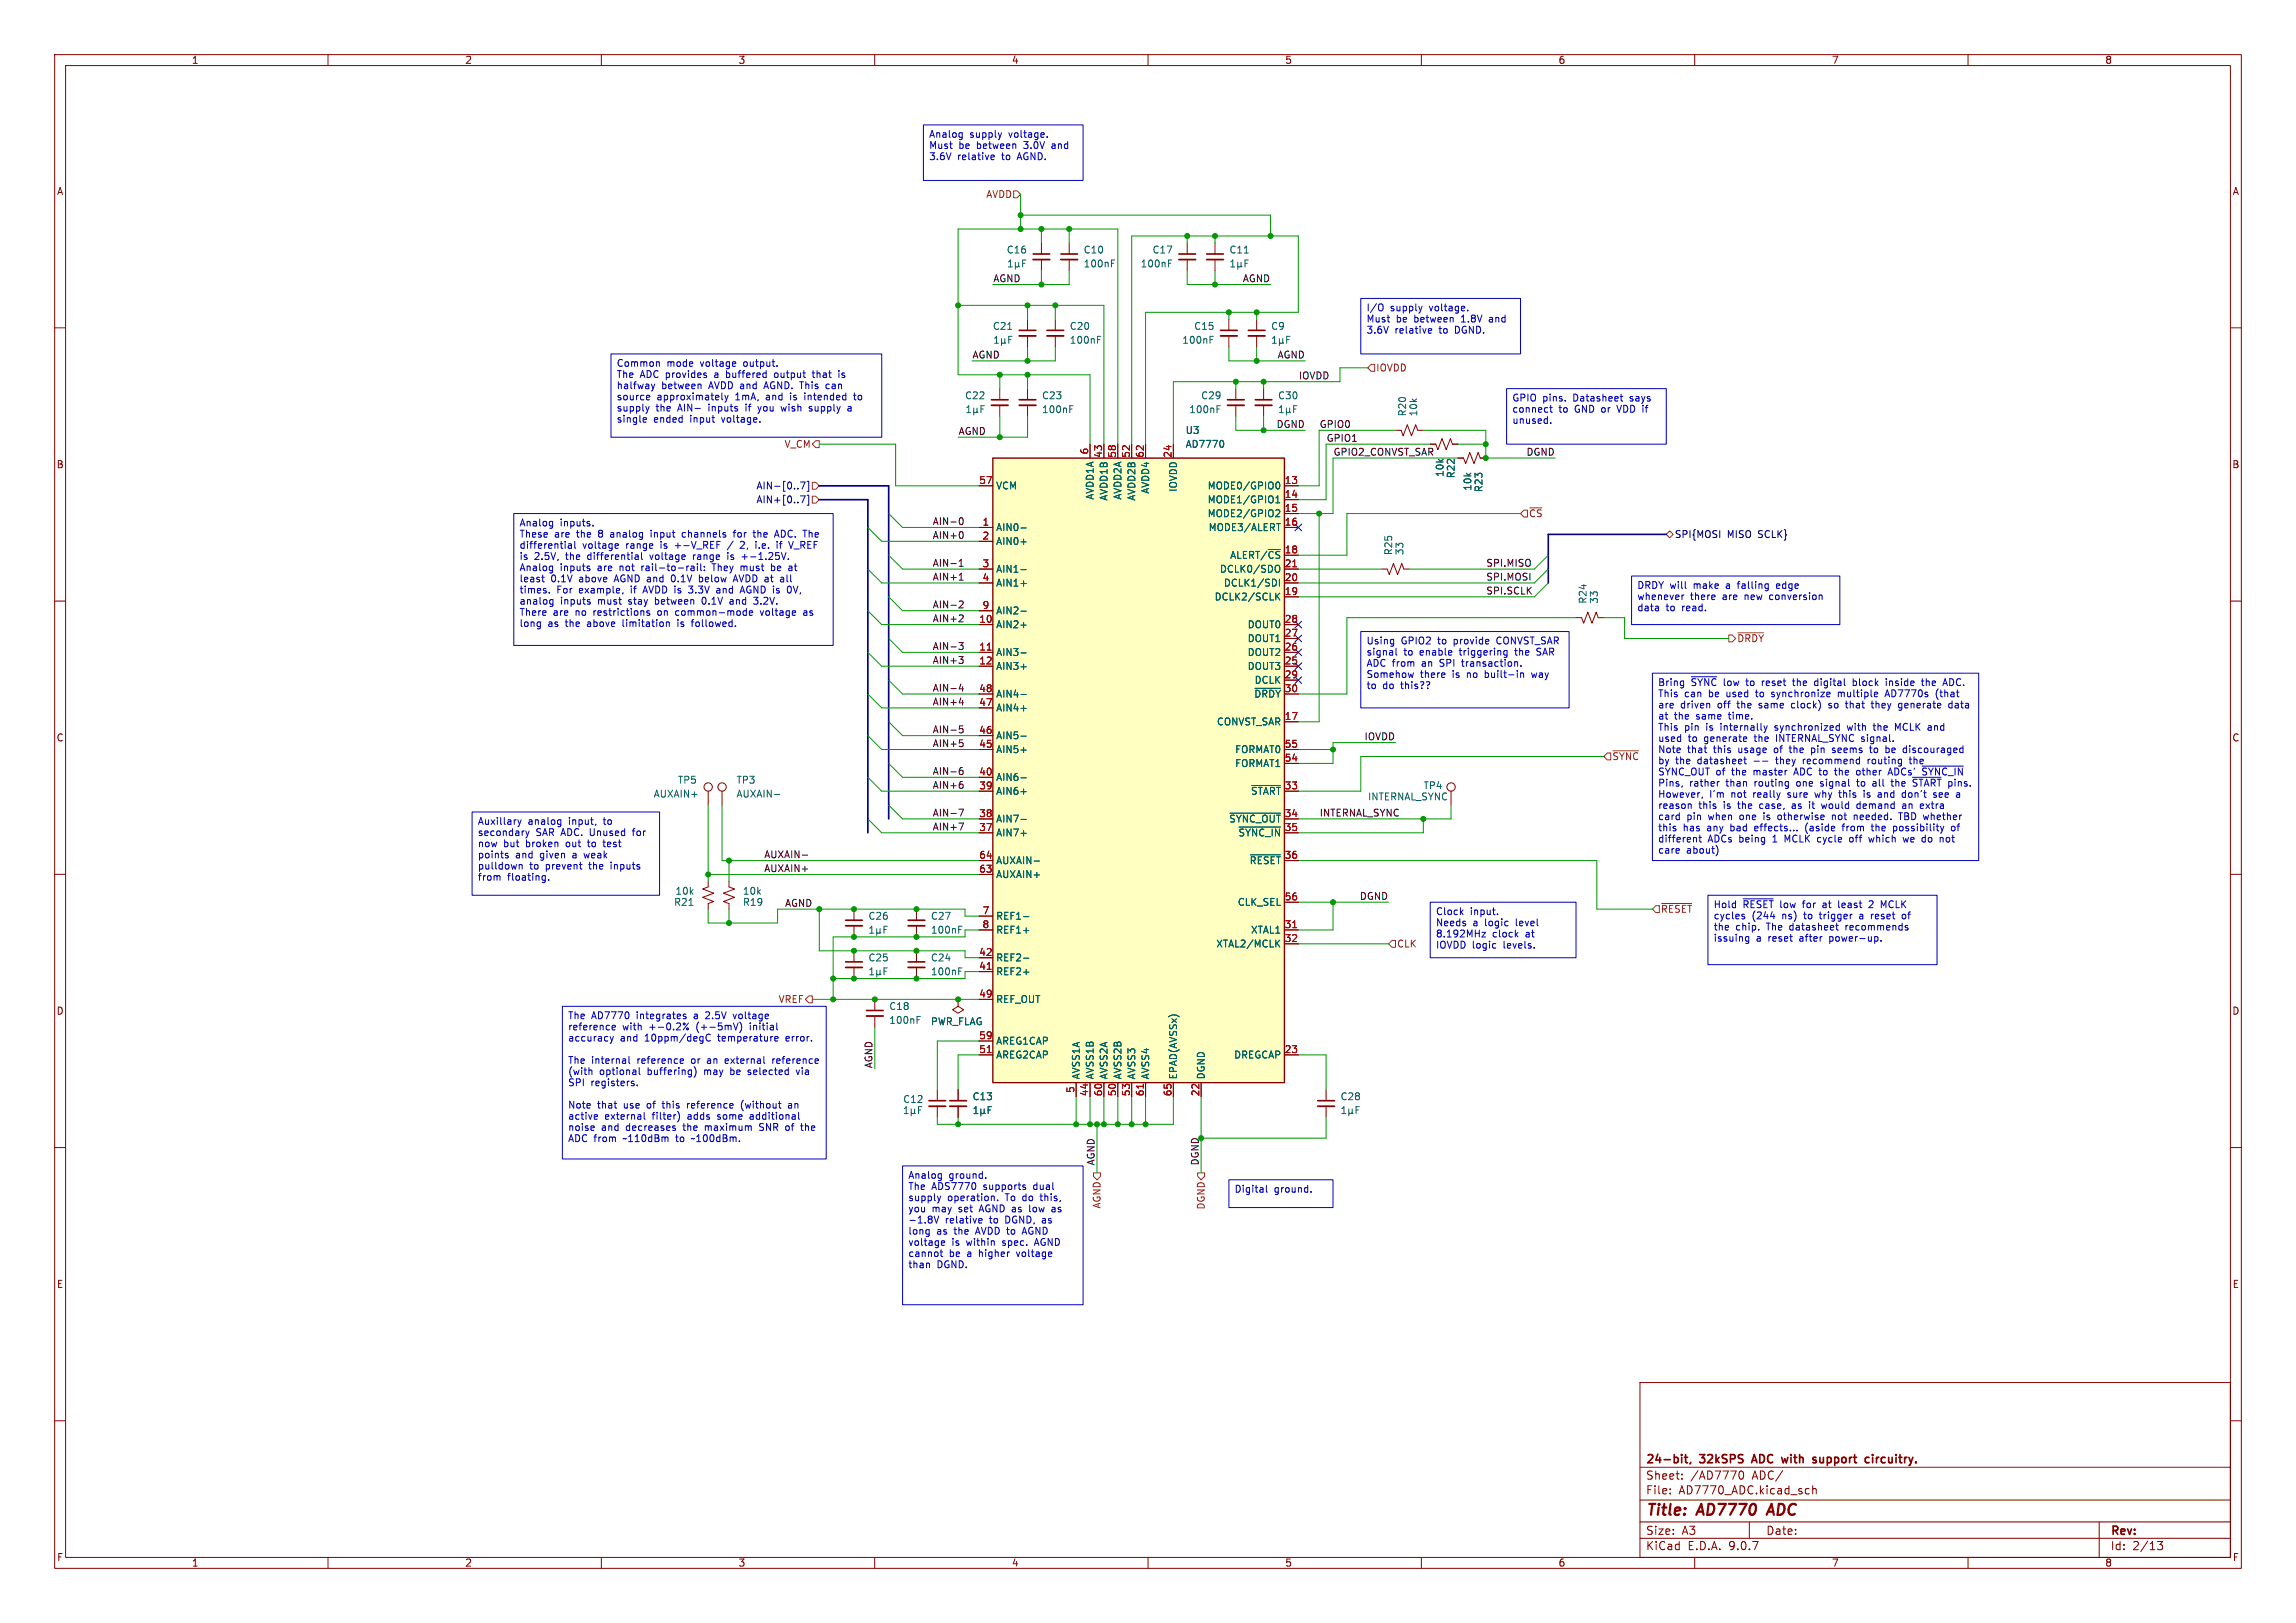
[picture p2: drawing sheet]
<svg xmlns="http://www.w3.org/2000/svg" width="420mm" height="297mm" viewBox="0 0 420 297" stroke-linecap="round" stroke-linejoin="round" font-family="sans-serif">
<defs><g id="words">
<g font-size="2.8" fill="#840000">
<text x="301" y="277.9">Title:</text>
<text x="310.6" y="277.9">AD7770</text>
<text x="324.3" y="277.9">ADC</text>
</g>
<g font-size="2.1" fill="#840000">
<text x="301" y="268.2">24-bit,</text>
<text x="311.1" y="268.2">32kSPS</text>
<text x="321.3" y="268.2">ADC</text>
<text x="327.3" y="268.2">with</text>
<text x="333.5" y="268.2">support</text>
<text x="343.7" y="268.2">circuitry.</text>
<text x="301" y="273.7">File:</text>
<text x="301" y="271">Sheet:</text>
<text x="307.1" y="273.7">AD7770_ADC.kicad_sch</text>
<text x="309.2" y="271">/AD7770</text>
<text x="320.6" y="271">ADC/</text>
<text x="301" y="281.1">Size:</text>
<text x="307.6" y="281.1">A3</text>
<text x="323" y="281.1">Date:</text>
<text x="386" y="281.3">Rev:</text>
<text x="301" y="283.9">KiCad</text>
<text x="308.7" y="283.9">E.D.A.</text>
<text x="316.3" y="283.9">9.0.7</text>
<text x="386" y="283.9">Id:</text>
<text x="390.1" y="283.9">2/13</text>
</g>
<g font-size="1.8" fill="#840000">
<text x="35" y="11.9">1</text>
<text x="85" y="11.9">2</text>
<text x="135" y="11.9">3</text>
<text x="185" y="11.9">4</text>
<text x="235" y="11.9">5</text>
<text x="285" y="11.9">6</text>
<text x="335" y="11.9">7</text>
<text x="385" y="11.9">8</text>
<text x="10.3" y="35.9">A</text>
<text x="408.3" y="35.9">A</text>
<text x="10.3" y="85.9">B</text>
<text x="408.2" y="85.9">B</text>
<text x="10.3" y="135.9">C</text>
<text x="408.2" y="135.9">C</text>
<text x="10.3" y="185.9">D</text>
<text x="408.2" y="185.9">D</text>
<text x="10.3" y="235.9">E</text>
<text x="408.3" y="235.9">E</text>
<text x="10.3" y="285.9">F</text>
<text x="35" y="286.9">1</text>
<text x="85" y="286.9">2</text>
<text x="135" y="286.9">3</text>
<text x="185" y="286.9">4</text>
<text x="235" y="286.9">5</text>
<text x="285" y="286.9">6</text>
<text x="335" y="286.9">7</text>
<text x="385" y="286.9">8</text>
<text x="408.3" y="285.9">F</text>
</g>
<g font-size="1.8" fill="#0000c2">
<text x="169.9" y="25.5">Analog</text>
<text x="169.9" y="27.6">Must</text>
<text x="169.9" y="29.6">3.6V</text>
<text x="175.1" y="29.6">relative</text>
<text x="175.4" y="27.6">be</text>
<text x="177.4" y="25.5">supply</text>
<text x="178.8" y="27.6">between</text>
<text x="183.4" y="29.6">to</text>
<text x="184.7" y="25.5">voltage.</text>
<text x="186.4" y="29.6">AGND.</text>
<text x="187.6" y="27.6">3.0V</text>
<text x="192.9" y="27.6">and</text>
<text x="249.9" y="57.3">I/O</text>
<text x="249.9" y="59.3">Must</text>
<text x="254.3" y="57.3">supply</text>
<text x="255.4" y="59.3">be</text>
<text x="258.8" y="59.3">between</text>
<text x="261.6" y="57.3">voltage.</text>
<text x="267.6" y="59.3">1.8V</text>
<text x="272.9" y="59.3">and</text>
<text x="249.9" y="61.4">3.6V</text>
<text x="255.2" y="61.4">relative</text>
<text x="263.4" y="61.4">to</text>
<text x="266.4" y="61.4">DGND.</text>
<text x="112.7" y="67.4">Common</text>
<text x="112.7" y="69.5">The</text>
<text x="112.7" y="71.5">halfway</text>
<text x="117.1" y="69.5">ADC provides</text>
<text x="121" y="71.5">between</text>
<text x="122" y="67.4">mode</text>
<text x="128.2" y="67.4">voltage</text>
<text x="129.8" y="71.5">AVDD and</text>
<text x="131" y="69.5">a</text>
<text x="133.3" y="69.5">buffered</text>
<text x="136.3" y="67.4">output.</text>
<text x="140.3" y="71.5">AGND. This</text>
<text x="142.3" y="69.5">output</text>
<text x="149.6" y="69.5">that</text>
<text x="152" y="71.5">can</text>
<text x="154.5" y="69.5">is</text>
<text x="112.7" y="73.6">source</text>
<text x="112.7" y="75.6">supply</text>
<text x="112.7" y="77.7">single</text>
<text x="119.6" y="77.7">ended</text>
<text x="120" y="75.6">the</text>
<text x="120.2" y="73.6">approximately</text>
<text x="124.1" y="75.6">AIN-</text>
<text x="126.4" y="77.7">input</text>
<text x="129.9" y="75.6">inputs</text>
<text x="132.3" y="77.7">voltage.</text>
<text x="134.6" y="73.6">1mA,</text>
<text x="136.9" y="75.6">if</text>
<text x="139.4" y="75.6">you</text>
<text x="140.4" y="73.6">and</text>
<text x="143.8" y="75.6">wish</text>
<text x="145" y="73.6">is</text>
<text x="147.8" y="73.6">intended</text>
<text x="149.1" y="75.6">supply</text>
<text x="157.1" y="73.6">to</text>
<text x="276.5" y="73.8">GPIO pins.</text>
<text x="276.5" y="75.8">connect</text>
<text x="276.5" y="77.9">unused.</text>
<text x="285.2" y="75.8">to</text>
<text x="287.9" y="73.8">Datasheet</text>
<text x="288.2" y="75.8">GND or</text>
<text x="296.3" y="75.8">VDD if</text>
<text x="298.4" y="73.8">says</text>
<text x="94.9" y="96.7">Analog</text>
<text x="94.9" y="98.7">These</text>
<text x="94.9" y="100.8">differential</text>
<text x="101.4" y="98.7">are</text>
<text x="102.5" y="96.7">inputs.</text>
<text x="105.7" y="98.7">the</text>
<text x="106.6" y="100.8">voltage</text>
<text x="109.8" y="98.7">8</text>
<text x="112.2" y="98.7">analog</text>
<text x="114.7" y="100.8">range</text>
<text x="119.8" y="98.7">input</text>
<text x="121.2" y="100.8">is</text>
<text x="124" y="100.8">+-V_REF</text>
<text x="125.8" y="98.7">channels</text>
<text x="135.4" y="98.7">for</text>
<text x="136.4" y="100.8">2,</text>
<text x="139.3" y="98.7">the</text>
<text x="139.4" y="100.8">i.e.</text>
<text x="143.4" y="98.7">ADC. The</text>
<text x="146" y="100.8">V_REF</text>
<text x="94.9" y="102.8">is</text>
<text x="94.9" y="104.9">Analog</text>
<text x="94.9" y="106.9">least</text>
<text x="97.8" y="102.8">2.5V,</text>
<text x="100.8" y="106.9">0.1V</text>
<text x="102.5" y="104.9">inputs</text>
<text x="103.7" y="102.8">the</text>
<text x="106.1" y="106.9">above</text>
<text x="107.8" y="102.8">differential</text>
<text x="109.5" y="104.9">are</text>
<text x="112.8" y="106.9">AGND and</text>
<text x="113.7" y="104.9">not</text>
<text x="117.9" y="104.9">rail-to-rail:</text>
<text x="119.5" y="102.8">voltage</text>
<text x="123.6" y="106.9">0.1V</text>
<text x="127.6" y="102.8">range</text>
<text x="128.9" y="106.9">below</text>
<text x="131.1" y="104.9">They</text>
<text x="134.1" y="102.8">is</text>
<text x="135.4" y="106.9">AVDD at</text>
<text x="136.5" y="104.9">must</text>
<text x="136.9" y="102.8">+-1.25V.</text>
<text x="142.3" y="104.9">be</text>
<text x="144.4" y="106.9">all</text>
<text x="145.7" y="104.9">at</text>
<text x="94.9" y="108.9">times.</text>
<text x="94.9" y="111">analog</text>
<text x="94.9" y="113">There</text>
<text x="101.2" y="113">are</text>
<text x="101.9" y="108.9">For</text>
<text x="102.5" y="111">inputs</text>
<text x="105.4" y="113">no</text>
<text x="106.1" y="108.9">example,</text>
<text x="108.9" y="113">restrictions</text>
<text x="109.5" y="111">must</text>
<text x="115.3" y="111">stay</text>
<text x="115.7" y="108.9">if</text>
<text x="118.3" y="108.9">AVDD is</text>
<text x="120.4" y="111">between</text>
<text x="120.9" y="113">on</text>
<text x="124.3" y="113">common-mode</text>
<text x="127" y="108.9">3.3V</text>
<text x="129.2" y="111">0.1V</text>
<text x="132.3" y="108.9">and</text>
<text x="134.5" y="111">and</text>
<text x="136.9" y="108.9">AGND is</text>
<text x="139.1" y="111">3.2V.</text>
<text x="140.1" y="113">voltage</text>
<text x="145.9" y="108.9">0V,</text>
<text x="148.2" y="113">as</text>
<text x="299.4" y="108.1">DRDY will</text>
<text x="299.4" y="110.1">whenever</text>
<text x="299.4" y="112.2">data</text>
<text x="304.7" y="112.2">to</text>
<text x="307.8" y="112.2">read.</text>
<text x="309.2" y="110.1">there</text>
<text x="309.9" y="108.1">make</text>
<text x="315.2" y="110.1">are</text>
<text x="316" y="108.1">a</text>
<text x="318.4" y="108.1">falling</text>
<text x="319.4" y="110.1">new</text>
<text x="324.2" y="110.1">conversion</text>
<text x="325.6" y="108.1">edge</text>
<text x="94.9" y="115.1">long</text>
<text x="100.2" y="115.1">as</text>
<text x="103.6" y="115.1">the</text>
<text x="107.8" y="115.1">above</text>
<text x="114.4" y="115.1">limitation</text>
<text x="124.7" y="115.1">is</text>
<text x="127.5" y="115.1">followed.</text>
<text x="249.9" y="118.2">Using</text>
<text x="256.3" y="118.2">GPIO2</text>
<text x="263.2" y="118.2">to</text>
<text x="266.2" y="118.2">provide</text>
<text x="274.3" y="118.2">CONVST_SAR</text>
<text x="249.9" y="120.3">signal</text>
<text x="249.9" y="122.3">ADC from</text>
<text x="249.9" y="124.4">Somehow</text>
<text x="256.8" y="120.3">to</text>
<text x="259.8" y="124.4">there</text>
<text x="259.8" y="120.3">enable</text>
<text x="260.2" y="122.3">an</text>
<text x="263.7" y="122.3">SPI</text>
<text x="265.8" y="124.4">is</text>
<text x="267.3" y="120.3">triggering</text>
<text x="267.9" y="122.3">transaction.</text>
<text x="268.6" y="124.4">no</text>
<text x="272.1" y="124.4">built-in</text>
<text x="277.7" y="120.3">the</text>
<text x="280.9" y="124.4">way</text>
<text x="281.8" y="120.3">SAR</text>
<text x="303.2" y="125.9">Bring</text>
<text x="309.3" y="125.9">~{SYNC}</text>
<text x="315.4" y="125.9">low</text>
<text x="319.7" y="125.9">to</text>
<text x="322.8" y="125.9">reset</text>
<text x="328.7" y="125.9">the</text>
<text x="332.8" y="125.9">digital</text>
<text x="340" y="125.9">block</text>
<text x="346.3" y="125.9">inside</text>
<text x="353.1" y="125.9">the</text>
<text x="357.2" y="125.9">ADC.</text>
<text x="249.9" y="126.4">to</text>
<text x="252.9" y="126.4">do</text>
<text x="256.4" y="126.4">this??</text>
<text x="303.2" y="127.9">This</text>
<text x="303.2" y="130">are</text>
<text x="307.4" y="130">driven</text>
<text x="308.1" y="127.9">can</text>
<text x="312.7" y="127.9">be</text>
<text x="314.3" y="130">off</text>
<text x="316.1" y="127.9">used</text>
<text x="318.1" y="130">the</text>
<text x="321.7" y="127.9">to</text>
<text x="322.2" y="130">same</text>
<text x="324.7" y="127.9">synchronize</text>
<text x="328.4" y="130">clock)</text>
<text x="335.4" y="130">so</text>
<text x="337.1" y="127.9">multiple</text>
<text x="338.7" y="130">that</text>
<text x="343.7" y="130">they</text>
<text x="346" y="127.9">AD7770s</text>
<text x="348.8" y="130">generate</text>
<text x="355.4" y="127.9">(that</text>
<text x="358.2" y="130">data</text>
<text x="303.2" y="132">at</text>
<text x="303.2" y="134">This</text>
<text x="303.2" y="136.1">used</text>
<text x="306.3" y="132">the</text>
<text x="308.1" y="134">pin</text>
<text x="308.8" y="136.1">to</text>
<text x="310.4" y="132">same</text>
<text x="311.8" y="136.1">generate</text>
<text x="312.2" y="134">is</text>
<text x="315" y="134">internally</text>
<text x="316.5" y="132">time.</text>
<text x="321.2" y="136.1">the</text>
<text x="325.1" y="134">synchronized</text>
<text x="325.4" y="136.1">INTERNAL_SYNC signal.</text>
<text x="338.6" y="134">with</text>
<text x="343.6" y="134">the</text>
<text x="347.8" y="134">MCLK</text>
<text x="353.9" y="134">and</text>
<text x="303.2" y="138.1">Note</text>
<text x="303.2" y="140.2">by</text>
<text x="303.2" y="142.2">SYNC_OUT of</text>
<text x="306.5" y="140.2">the</text>
<text x="308.7" y="138.1">that</text>
<text x="310.6" y="140.2">datasheet</text>
<text x="313.6" y="138.1">this</text>
<text x="316.9" y="142.2">the</text>
<text x="318.3" y="138.1">usage</text>
<text x="321.1" y="142.2">master</text>
<text x="325" y="138.1">of</text>
<text x="325.4" y="140.2">they</text>
<text x="328.1" y="138.1">the</text>
<text x="328.7" y="142.2">ADC to</text>
<text x="330.5" y="140.2">recommend</text>
<text x="332.2" y="138.1">pin</text>
<text x="336.3" y="138.1">seems</text>
<text x="336.5" y="142.2">the</text>
<text x="340.7" y="142.2">other</text>
<text x="342.5" y="140.2">routing</text>
<text x="343.4" y="138.1">to</text>
<text x="346.4" y="138.1">be</text>
<text x="346.7" y="142.2">ADCs'</text>
<text x="349.8" y="138.1">discouraged</text>
<text x="350.4" y="140.2">the</text>
<text x="353.2" y="142.2">~{SYNC_IN}</text>
<text x="303.2" y="144.3">Pins,</text>
<text x="303.2" y="146.3">However,</text>
<text x="303.2" y="148.4">reason</text>
<text x="309" y="144.3">rather</text>
<text x="310.7" y="148.4">this</text>
<text x="312.7" y="146.3">I'm</text>
<text x="315.4" y="148.4">is</text>
<text x="315.9" y="144.3">than</text>
<text x="316.8" y="146.3">not</text>
<text x="318.2" y="148.4">the</text>
<text x="321" y="146.3">really</text>
<text x="321.2" y="144.3">routing</text>
<text x="322.3" y="148.4">case,</text>
<text x="327.5" y="146.3">sure</text>
<text x="328.5" y="148.4">as</text>
<text x="329.1" y="144.3">one</text>
<text x="331.8" y="148.4">it</text>
<text x="332.7" y="146.3">why</text>
<text x="333.7" y="144.3">signal</text>
<text x="334.3" y="148.4">would</text>
<text x="337.3" y="146.3">this</text>
<text x="340.6" y="144.3">to</text>
<text x="340.9" y="148.4">demand</text>
<text x="342" y="146.3">is</text>
<text x="343.6" y="144.3">all</text>
<text x="344.8" y="146.3">and</text>
<text x="347.3" y="144.3">the</text>
<text x="349.4" y="146.3">don't</text>
<text x="349.5" y="148.4">an</text>
<text x="351.4" y="144.3">~{START}</text>
<text x="353" y="148.4">extra</text>
<text x="355.4" y="146.3">see</text>
<text x="358.1" y="144.3">pins.</text>
<text x="87.3" y="151.3">Auxillary</text>
<text x="87.3" y="153.3">secondary</text>
<text x="87.3" y="155.4">now</text>
<text x="92.1" y="155.4">but</text>
<text x="96.3" y="155.4">broken</text>
<text x="96.6" y="151.3">analog</text>
<text x="98" y="153.3">SAR ADC. Unused</text>
<text x="103.8" y="155.4">out</text>
<text x="104.2" y="151.3">input,</text>
<text x="108" y="155.4">to</text>
<text x="110.7" y="151.3">to</text>
<text x="111.1" y="155.4">test</text>
<text x="116.2" y="153.3">for</text>
<text x="303.2" y="150.4">card</text>
<text x="303.2" y="152.4">this</text>
<text x="303.2" y="154.5">different</text>
<text x="307.9" y="152.4">has</text>
<text x="308.6" y="150.4">pin</text>
<text x="312.4" y="152.4">any</text>
<text x="312.4" y="154.5">ADCs being</text>
<text x="312.6" y="150.4">when</text>
<text x="316.8" y="152.4">bad</text>
<text x="318.5" y="150.4">one</text>
<text x="321.4" y="152.4">effects...</text>
<text x="323.1" y="150.4">is</text>
<text x="324.6" y="154.5">1</text>
<text x="325.9" y="150.4">otherwise</text>
<text x="326.9" y="154.5">MCLK</text>
<text x="330.9" y="152.4">(aside</text>
<text x="333.1" y="154.5">cycle</text>
<text x="336" y="150.4">not</text>
<text x="337.9" y="152.4">from</text>
<text x="339.2" y="154.5">off</text>
<text x="340.2" y="150.4">needed.</text>
<text x="343" y="154.5">which</text>
<text x="343.5" y="152.4">the</text>
<text x="347.6" y="152.4">possibility</text>
<text x="348.7" y="150.4">TBD whether</text>
<text x="349.5" y="154.5">we</text>
<text x="353.1" y="154.5">do</text>
<text x="356.5" y="154.5">not</text>
<text x="358.4" y="152.4">of</text>
<text x="87.3" y="157.4">points</text>
<text x="87.3" y="159.4">pulldown</text>
<text x="87.3" y="161.5">from</text>
<text x="92.8" y="161.5">floating.</text>
<text x="94.3" y="157.4">and</text>
<text x="96.9" y="159.4">to</text>
<text x="98.9" y="157.4">given</text>
<text x="99.9" y="159.4">prevent</text>
<text x="105" y="157.4">a</text>
<text x="107.4" y="157.4">weak</text>
<text x="108.1" y="159.4">the</text>
<text x="112.2" y="159.4">inputs</text>
<text x="303.2" y="156.5">care</text>
<text x="308.5" y="156.5">about)</text>
<text x="262.6" y="167.8">Clock</text>
<text x="268.9" y="167.8">input.</text>
<text x="313.4" y="166.5">Hold</text>
<text x="318.8" y="166.5">~{RESET}</text>
<text x="325.8" y="166.5">low</text>
<text x="330.1" y="166.5">for</text>
<text x="333.9" y="166.5">at</text>
<text x="336.9" y="166.5">least</text>
<text x="342.8" y="166.5">2</text>
<text x="345.2" y="166.5">MCLK</text>
<text x="262.6" y="169.8">Needs</text>
<text x="262.6" y="171.9">8.192MHz</text>
<text x="262.6" y="173.9">IOVDD logic</text>
<text x="269.4" y="169.8">a</text>
<text x="271.7" y="169.8">logic</text>
<text x="273" y="171.9">clock</text>
<text x="275.1" y="173.9">levels.</text>
<text x="277.6" y="169.8">level</text>
<text x="279.2" y="171.9">at</text>
<text x="313.4" y="168.6">cycles</text>
<text x="313.4" y="170.6">the</text>
<text x="313.4" y="172.6">issuing</text>
<text x="317.5" y="170.6">chip.</text>
<text x="320.5" y="168.6">(244</text>
<text x="321.3" y="172.6">a</text>
<text x="323.3" y="170.6">The</text>
<text x="323.6" y="172.6">reset</text>
<text x="326.1" y="168.6">ns)</text>
<text x="327.6" y="170.6">datasheet</text>
<text x="329.5" y="172.6">after</text>
<text x="330.3" y="168.6">to</text>
<text x="333.4" y="168.6">trigger</text>
<text x="335.1" y="172.6">power-up.</text>
<text x="338.1" y="170.6">recommends</text>
<text x="340.8" y="168.6">a</text>
<text x="343.1" y="168.6">reset</text>
<text x="349" y="168.6">of</text>
<text x="103.8" y="186.8">The</text>
<text x="103.8" y="188.9">reference</text>
<text x="103.8" y="190.9">accuracy</text>
<text x="108.2" y="186.8">AD7770</text>
<text x="113.5" y="190.9">and</text>
<text x="113.9" y="188.9">with</text>
<text x="116.6" y="186.8">integrates</text>
<text x="118.1" y="190.9">10ppm/degC</text>
<text x="118.9" y="188.9">+-0.2%</text>
<text x="127.2" y="186.8">a</text>
<text x="127.7" y="188.9">(+-5mV)</text>
<text x="129.6" y="186.8">2.5V</text>
<text x="131.6" y="190.9">temperature</text>
<text x="134.8" y="186.8">voltage</text>
<text x="137.7" y="188.9">initial</text>
<text x="144.2" y="190.9">error.</text>
<text x="103.8" y="195">The</text>
<text x="103.8" y="197.1">(with</text>
<text x="108.2" y="195">internal</text>
<text x="109.7" y="197.1">optional</text>
<text x="116.7" y="195">reference</text>
<text x="118.6" y="197.1">buffering)</text>
<text x="126.7" y="195">or</text>
<text x="129.1" y="197.1">may</text>
<text x="129.9" y="195">an</text>
<text x="133.3" y="195">external</text>
<text x="134.1" y="197.1">be</text>
<text x="137.5" y="197.1">selected</text>
<text x="142.2" y="195">reference</text>
<text x="146.6" y="197.1">via</text>
<text x="103.8" y="199.1">SPI</text>
<text x="103.8" y="203.2">Note</text>
<text x="108.1" y="199.1">registers.</text>
<text x="109.3" y="203.2">that</text>
<text x="114.2" y="203.2">use</text>
<text x="118.6" y="203.2">of</text>
<text x="121.7" y="203.2">this</text>
<text x="126.4" y="203.2">reference</text>
<text x="136.4" y="203.2">(without</text>
<text x="145.3" y="203.2">an</text>
<text x="103.8" y="205.2">active</text>
<text x="103.8" y="207.3">noise</text>
<text x="103.8" y="209.3">ADC from</text>
<text x="110" y="207.3">and</text>
<text x="110.6" y="205.2">external</text>
<text x="114.1" y="209.3">~110dBm</text>
<text x="114.6" y="207.3">decreases</text>
<text x="119.5" y="205.2">filter)</text>
<text x="124" y="209.3">to</text>
<text x="125.3" y="207.3">the</text>
<text x="126.1" y="205.2">adds</text>
<text x="127" y="209.3">~100dBm.</text>
<text x="129.4" y="207.3">maximum</text>
<text x="131.7" y="205.2">some</text>
<text x="137.9" y="205.2">additional</text>
<text x="139.6" y="207.3">SNR</text>
<text x="144.6" y="207.3">of</text>
<text x="147.6" y="207.3">the</text>
<text x="166.1" y="216">Analog</text>
<text x="166.1" y="218.1">The</text>
<text x="166.1" y="220.1">supply</text>
<text x="170.4" y="218.1">ADS7770</text>
<text x="173.3" y="220.1">operation.</text>
<text x="173.6" y="216">ground.</text>
<text x="180" y="218.1">supports</text>
<text x="184.1" y="220.1">To do</text>
<text x="189.3" y="218.1">dual</text>
<text x="190.8" y="220.1">this,</text>
<text x="225.7" y="218.6">Digital</text>
<text x="233.1" y="218.6">ground.</text>
<text x="166.1" y="222.2">you</text>
<text x="166.1" y="224.2">-1.8V</text>
<text x="166.1" y="226.3">long</text>
<text x="170.5" y="222.2">may</text>
<text x="171.3" y="226.3">as</text>
<text x="172.9" y="224.2">relative</text>
<text x="174.7" y="226.3">the</text>
<text x="175.5" y="222.2">set</text>
<text x="178.8" y="226.3">AVDD to</text>
<text x="179.5" y="222.2">AGND as</text>
<text x="181.2" y="224.2">to</text>
<text x="184.2" y="224.2">DGND, as</text>
<text x="187.8" y="226.3">AGND</text>
<text x="189" y="222.2">low</text>
<text x="193.3" y="222.2">as</text>
<text x="166.1" y="228.3">voltage</text>
<text x="166.1" y="230.4">cannot</text>
<text x="166.1" y="232.4">than</text>
<text x="171.4" y="232.4">DGND.</text>
<text x="173.6" y="230.4">be</text>
<text x="174.1" y="228.3">is</text>
<text x="176.9" y="228.3">within</text>
<text x="177" y="230.4">a</text>
<text x="179.4" y="230.4">higher</text>
<text x="183.7" y="228.3">spec.</text>
<text x="186.5" y="230.4">voltage</text>
<text x="189.8" y="228.3">AGND</text>
</g>
<g font-size="1.8" fill="#725600">
<text x="180.3" y="36.4">AVDD</text>
<text x="251.7" y="68.2">IOVDD</text>
<text x="143.4" y="82.1">V_CM</text>
<text x="279.6" y="94.8">~{CS}</text>
<text x="317.7" y="117.7">~{DRDY}</text>
<text x="294.8" y="139.3">~{SYNC}</text>
<text x="303.7" y="167.2">~{RESET}</text>
<text x="255.5" y="173.6">CLK</text>
<text x="142.3" y="183.7">VREF</text>
<text x="201.5" y="221.3" transform="rotate(-90 201.5 221.3)">AGND</text>
<text x="220.6" y="221.4" transform="rotate(-90 220.6 221.4)">DGND</text>
</g>
<g font-size="1.8" fill="#006464">
<text x="184.1" y="46.6">C16</text>
<text x="198.1" y="46.6">C10</text>
<text x="210.7" y="46.6">C17</text>
<text x="224.8" y="46.6">C11</text>
<text x="198.1" y="49.1">100nF</text>
<text x="208.6" y="49.1">100nF</text>
<text x="181.5" y="60.6">C21</text>
<text x="195.6" y="63.1">100nF</text>
<text x="195.6" y="60.6">C20</text>
<text x="216.2" y="63.1">100nF</text>
<text x="218.3" y="60.6">C15</text>
<text x="232.4" y="60.6">C9</text>
<text x="176.4" y="73.3">C22</text>
<text x="190.5" y="75.8">100nF</text>
<text x="190.5" y="73.3">C23</text>
<text x="217.4" y="75.8">100nF</text>
<text x="219.6" y="73.3">C29</text>
<text x="233.7" y="73.3">C30</text>
<text x="257.4" y="76.3" transform="rotate(-90 257.4 76.3)">R20</text>
<text x="259.4" y="76.3" transform="rotate(-90 259.4 76.3)">10k</text>
<text x="216.8" y="79.6">U3</text>
<text x="216.8" y="82.1">AD7770</text>
<text x="182.1" y="89.8">VCM</text>
<text x="220.8" y="89.8">MODE0/GPIO0</text>
<text x="264.3" y="87.4" transform="rotate(-90 264.3 87.4)">10k</text>
<text x="266.3" y="87.6" transform="rotate(-90 266.3 87.6)">R22</text>
<text x="269.3" y="89.9" transform="rotate(-90 269.3 89.9)">10k</text>
<text x="200.3" y="91.5" transform="rotate(-90 200.3 91.5)">AVDD1A</text>
<text x="202.8" y="91.7" transform="rotate(-90 202.8 91.7)">AVDD1B</text>
<text x="205.3" y="91.5" transform="rotate(-90 205.3 91.5)">AVDD2A</text>
<text x="207.9" y="91.7" transform="rotate(-90 207.9 91.7)">AVDD2B</text>
<text x="210.4" y="90.5" transform="rotate(-90 210.4 90.5)">AVDD4</text>
<text x="215.5" y="90.1" transform="rotate(-90 215.5 90.1)">IOVDD</text>
<text x="220.8" y="92.3">MODE1/GPIO1</text>
<text x="220.8" y="94.8">MODE2/GPIO2</text>
<text x="271.4" y="90.2" transform="rotate(-90 271.4 90.2)">R23</text>
<text x="182.1" y="97.4">AIN0-</text>
<text x="182.1" y="99.9">AIN0+</text>
<text x="221" y="97.4">MODE3/ALERT</text>
<text x="254.9" y="101.7" transform="rotate(-90 254.9 101.7)">R25</text>
<text x="256.9" y="101.7" transform="rotate(-90 256.9 101.7)">33</text>
<text x="182.1" y="105">AIN1-</text>
<text x="182.1" y="107.5">AIN1+</text>
<text x="223.1" y="105">DCLK0/SDO</text>
<text x="223.8" y="107.5">DCLK1/SDI</text>
<text x="224.9" y="102.5">ALERT/~{CS}</text>
<text x="182.1" y="112.6">AIN2-</text>
<text x="222.1" y="110.1">DCLK2/SCLK</text>
<text x="290.4" y="110.6" transform="rotate(-90 290.4 110.6)">R24</text>
<text x="292.5" y="110.6" transform="rotate(-90 292.5 110.6)">33</text>
<text x="182.1" y="115.2">AIN2+</text>
<text x="228.1" y="115.2">DOUT0</text>
<text x="228.1" y="117.7">DOUT1</text>
<text x="182.1" y="120.2">AIN3-</text>
<text x="182.1" y="122.8">AIN3+</text>
<text x="228.1" y="120.2">DOUT2</text>
<text x="228.1" y="122.8">DOUT3</text>
<text x="229.4" y="125.3">DCLK</text>
<text x="182.1" y="127.9">AIN4-</text>
<text x="182.1" y="130.4">AIN4+</text>
<text x="229.3" y="127.9">~{DRDY}</text>
<text x="182.1" y="135.5">AIN5-</text>
<text x="222.5" y="132.9">CONVST_SAR</text>
<text x="123.9" y="143.6">TP5</text>
<text x="134.6" y="143.6">TP3</text>
<text x="182.1" y="138">AIN5+</text>
<text x="182.1" y="143.1">AIN6-</text>
<text x="225.8" y="138">FORMAT0</text>
<text x="225.8" y="140.6">FORMAT1</text>
<text x="119.5" y="146.2">AUXAIN+</text>
<text x="134.6" y="146.2">AUXAIN-</text>
<text x="182.1" y="145.6">AIN6+</text>
<text x="228.7" y="145.6">~{START}</text>
<text x="250.1" y="146.7">INTERNAL_SYNC</text>
<text x="260.3" y="144.6">TP4</text>
<text x="182.1" y="150.7">AIN7-</text>
<text x="182.1" y="153.3">AIN7+</text>
<text x="224.7" y="150.7">~{SYNC_OUT}</text>
<text x="226.4" y="153.3">~{SYNC_IN}</text>
<text x="182.1" y="158.3">AUXAIN-</text>
<text x="182.1" y="160.9">AUXAIN+</text>
<text x="228.5" y="158.3">~{RESET}</text>
<text x="123.2" y="166">R21</text>
<text x="123.5" y="163.9">10k</text>
<text x="135.8" y="163.9">10k</text>
<text x="135.8" y="166">R19</text>
<text x="226.3" y="166">CLK_SEL</text>
<text x="158.8" y="168.5">C26</text>
<text x="170.2" y="171">100nF</text>
<text x="170.2" y="168.5">C27</text>
<text x="182.1" y="168.5">REF1-</text>
<text x="182.1" y="171">REF1+</text>
<text x="222.4" y="173.6">XTAL2/MCLK</text>
<text x="228.7" y="171">XTAL1</text>
<text x="158.8" y="176.1">C25</text>
<text x="170.2" y="178.7">100nF</text>
<text x="170.2" y="176.1">C24</text>
<text x="182.1" y="176.1">REF2-</text>
<text x="182.1" y="178.7">REF2+</text>
<text x="162.6" y="185">C18</text>
<text x="182.1" y="183.7">REF_OUT</text>
<text x="162.6" y="187.6">100nF</text>
<text x="170.2" y="187.8">PWR_FLAG</text>
<text x="182.1" y="191.4">AREG1CAP</text>
<text x="182.1" y="193.9">AREG2CAP</text>
<text x="197.7" y="197.6" transform="rotate(-90 197.7 197.6)">AVSS1A</text>
<text x="200.3" y="197.6" transform="rotate(-90 200.3 197.6)">AVSS1B</text>
<text x="202.8" y="197.6" transform="rotate(-90 202.8 197.6)">AVSS2A</text>
<text x="205.3" y="197.6" transform="rotate(-90 205.3 197.6)">AVSS2B</text>
<text x="207.9" y="197.6" transform="rotate(-90 207.9 197.6)">AVSS3</text>
<text x="210.4" y="197.6" transform="rotate(-90 210.4 197.6)">AVSS4</text>
<text x="215.5" y="197.6" transform="rotate(-90 215.5 197.6)">EPAD(AVSSx)</text>
<text x="220.6" y="197.6" transform="rotate(-90 220.6 197.6)">DGND</text>
<text x="225.7" y="193.9">DREGCAP</text>
<text x="165.1" y="202">C12</text>
<text x="177.8" y="201.5">C13</text>
<text x="245.1" y="201.5">C28</text>
</g>
<g font-size="1.8" fill="#0f0f0f">
<text x="181.6" y="51.7">AGND</text>
<text x="227.2" y="51.7">AGND</text>
<text x="177.8" y="65.7">AGND</text>
<text x="233.6" y="65.7">AGND</text>
<text x="237.5" y="69.5">IOVDD</text>
<text x="175.3" y="79.7">AGND</text>
<text x="233.4" y="78.4">DGND</text>
<text x="241.3" y="78.4">GPIO0</text>
<text x="242.6" y="80.9">GPIO1</text>
<text x="243.8" y="83.5">GPIO2_CONVST_SAR</text>
<text x="279.1" y="83.5">DGND</text>
<text x="170.5" y="98.7">AIN+0</text>
<text x="170.5" y="96.2">AIN-0</text>
<text x="170.5" y="106.3">AIN+1</text>
<text x="170.5" y="103.8">AIN-1</text>
<text x="271.8" y="106.3">SPI.MOSI</text>
<text x="271.8" y="103.8">SPI.MISO</text>
<text x="170.5" y="114">AIN+2</text>
<text x="170.5" y="111.4">AIN-2</text>
<text x="271.8" y="108.9">SPI.SCLK</text>
<text x="170.5" y="119">AIN-3</text>
<text x="170.5" y="121.6">AIN+3</text>
<text x="170.5" y="126.7">AIN-4</text>
<text x="170.5" y="129.2">AIN+4</text>
<text x="170.5" y="136.8">AIN+5</text>
<text x="170.5" y="134.3">AIN-5</text>
<text x="249.5" y="135.5">IOVDD</text>
<text x="170.5" y="141.9">AIN-6</text>
<text x="170.5" y="144.4">AIN+6</text>
<text x="170.5" y="149.5">AIN-7</text>
<text x="241.3" y="149.5">INTERNAL_SYNC</text>
<text x="170.5" y="152.1">AIN+7</text>
<text x="139.7" y="157.1">AUXAIN-</text>
<text x="139.7" y="159.7">AUXAIN+</text>
<text x="143.5" y="166">AGND</text>
<text x="248.7" y="164.8">DGND</text>
<text x="159.7" y="195.6" transform="rotate(-90 159.7 195.6)">AGND</text>
<text x="200.3" y="213.4" transform="rotate(-90 200.3 213.4)">AGND</text>
<text x="219.4" y="213.4" transform="rotate(-90 219.4 213.4)">DGND</text>
</g>
<g font-size="1.8" fill="#a90000">
<text x="199.1" y="83.3" transform="rotate(-90 199.1 83.3)">6</text>
<text x="201.7" y="83.9" transform="rotate(-90 201.7 83.9)">43</text>
<text x="204.2" y="83.9" transform="rotate(-90 204.2 83.9)">58</text>
<text x="206.8" y="83.9" transform="rotate(-90 206.8 83.9)">52</text>
<text x="209.3" y="83.9" transform="rotate(-90 209.3 83.9)">62</text>
<text x="214.4" y="83.9" transform="rotate(-90 214.4 83.9)">24</text>
<text x="179" y="88.6">57</text>
<text x="234.9" y="88.6">13</text>
<text x="234.9" y="91.2">14</text>
<text x="234.9" y="93.7">15</text>
<text x="179.6" y="96.3">1</text>
<text x="179.6" y="98.8">2</text>
<text x="234.9" y="96.3">16</text>
<text x="234.9" y="101.3">18</text>
<text x="179.6" y="103.9">3</text>
<text x="179.6" y="106.4">4</text>
<text x="234.9" y="103.9">21</text>
<text x="234.9" y="106.4">20</text>
<text x="179.6" y="111.5">9</text>
<text x="234.9" y="109">19</text>
<text x="179" y="114">10</text>
<text x="179" y="119.1">11</text>
<text x="234.9" y="114">28</text>
<text x="234.9" y="116.6">27</text>
<text x="234.9" y="119.1">26</text>
<text x="179" y="121.7">12</text>
<text x="234.9" y="121.7">25</text>
<text x="234.9" y="124.2">29</text>
<text x="179" y="126.7">48</text>
<text x="179" y="129.3">47</text>
<text x="234.9" y="126.7">30</text>
<text x="234.9" y="131.8">17</text>
<text x="179" y="134.4">46</text>
<text x="179" y="136.9">45</text>
<text x="234.9" y="136.9">55</text>
<text x="179" y="142">40</text>
<text x="234.9" y="139.4">54</text>
<text x="179" y="144.5">39</text>
<text x="179" y="149.6">38</text>
<text x="234.9" y="144.5">33</text>
<text x="234.9" y="149.6">34</text>
<text x="179" y="152.1">37</text>
<text x="234.9" y="152.1">35</text>
<text x="179" y="157.2">64</text>
<text x="179" y="159.8">63</text>
<text x="234.9" y="157.2">36</text>
<text x="179.6" y="167.4">7</text>
<text x="234.9" y="164.8">56</text>
<text x="179.6" y="169.9">8</text>
<text x="234.9" y="169.9">31</text>
<text x="234.9" y="172.5">32</text>
<text x="179" y="175">42</text>
<text x="179" y="177.5">41</text>
<text x="179" y="182.6">49</text>
<text x="179" y="190.2">59</text>
<text x="179" y="192.8">51</text>
<text x="234.9" y="192.8">23</text>
<text x="196.6" y="200.1" transform="rotate(-90 196.6 200.1)">5</text>
<text x="199.1" y="200.7" transform="rotate(-90 199.1 200.7)">44</text>
<text x="201.7" y="200.7" transform="rotate(-90 201.7 200.7)">60</text>
<text x="204.2" y="200.7" transform="rotate(-90 204.2 200.7)">50</text>
<text x="206.8" y="200.7" transform="rotate(-90 206.8 200.7)">53</text>
<text x="209.3" y="200.7" transform="rotate(-90 209.3 200.7)">61</text>
<text x="214.4" y="200.7" transform="rotate(-90 214.4 200.7)">65</text>
<text x="219.5" y="200.7" transform="rotate(-90 219.5 200.7)">22</text>
</g>
<g font-size="1.8" fill="#000084">
<text x="138.3" y="89.8">AIN-[0..7]</text>
<text x="138.3" y="92.3">AIN+[0..7]</text>
<text x="306.3" y="98.7">SPI{MOSI</text>
<text x="316" y="98.7">MISO</text>
<text x="321.7" y="98.7">SCLK}</text>
</g>
</g></defs>
<g fill="none" stroke="#840000" stroke-width=".18">
<path d="M10 10h400v277h-400zM12 12h396v273h-396zM60 10v2M110 10v2M160 10v2M210 10v2M260 10v2M310 10v2M360 10v2M188 58.4v2.1M190.5 44.5v2M190.5 47.5v2"/>
<path d="M195.6 44.5v2M195.6 47.5v2M222.2 44.5v2M222.2 47.5v2M224.8 58.4v2.1M229.9 58.4v2.1M10 60h2M188 61.5v2M224.8 61.5v2M226.1 71.1v2.1M226.1 74.2v2M229.9 61.5v2"/>
<path d="M231.1 71.1v2.1M231.1 74.2v2M408 60h2M261.6 81.3h1l.4 1 .8-2 .7 2 .8-2 .4 1h1M266.7 83.8h1l.4 1 .8-2 .7 2 .8-2 .4 1h1M10 110h2M252.7 104.1h1l.4 1.1 .8-2.1 .8 2.1 .7-2.1 .4 1h1M408 110h2M10 160h2M129.5 144.8v2.5M408 160h2M129.5 161.3v1l-1 .4 2.1 .7-2.1 .8 2.1 .8-1.1 .4v1"/>
<path d="M175.3 182.9v1.3l1 .6-1 .6-1.1-.6 1.1-.6M175.3 182.9h.1M242.6 199.4v2M10 210h2M242.6 202.4v2.1M408 210h2M300 253h108v32h-108zM10 260h2M300 278.5h108M300 274.5h108M300 268.5h108M305.5 273.2v.2"/>
<path d="M305.5 272.5v.1M307.7 270.5v.2M307.7 269.8v.1M318.2 269.3l.2-.1a.8 .8 0 0 1 .6 .7 .8 .8 0 0 1-.6 .8l-.2-.2-.1-.4zM320 278.5v3M330.5 272.4l.4 .1M330.9 273.3l-.4 .1M331.6 272.5l.2-.1 .4 .1v.9M331.6 271.9v1.5M384 278.5v6.5M408 260h2M60 285v2"/>
<path d="M110 285v2M160 285v2M210 285v2M260 285v2M300 281.5h108M310 285v2M360 285v2M394.7 282.1h.9l-.5 .6 .4 .1v.6l-.2 .2-.6-.1"/>
<circle cx="129.5" cy="144" r=".76"/>
</g>
<path d="M324.1 275.2l-1 2" fill="none" stroke="#840000" stroke-width=".4"/>
<g fill="none" stroke="#840000" stroke-width=".3">
<path d="M189 46.5h3M194.1 46.5h3M220.7 46.5h3.1M186.4 60.5h3.1M223.3 60.5h3M224.5 73.2h3.1M228.3 60.5h3.1M229.6 73.2h3.1M241 201.4h3.1M308.1 266.7h.6M308.3 266.2v1.3l.4 .2M309.3 267.6l-.2 .3"/>
<path d="M320.5 267.3h.8M320.9 266.2l-.5 1.5M326.2 267.7l.3-.7 .3 .7M332 267.2l.3 .2-.3 .3M332 266.7l.2 .1M342.5 266.2v.1M342.5 266.7v1"/>
</g>
<path d="M189 47.5h3M194.1 47.5h3M220.7 47.5h3.1M186.4 61.5h3.1M223.3 61.5h3M224.5 74.2h3.1M228.3 61.5h3.1M229.6 74.2h3.1M241 202.4h3.1" fill="none" stroke="#840000" stroke-width=".33"/>
<g fill="none" stroke="#006464" stroke-width=".18">
<path d="M184.5 48.8h.7M184.5 47.9l.3-.3v1.2M185.7 48.7l.2 .1h.3l.1-.1M185.7 48v1.3M186.3 48.7l.2 .1M186.3 48v.7M187.1 48.2h.4M187.7 47.6h-.6v1.2M203.3 48.2h.4M203.3 47.6h.6M225.1 48.8h.8M225.1 47.9l.4-.3v1.2"/>
<path d="M226.4 48.7l.2 .1h.2l.2-.1M226.4 48v1.3M227 48.7l.2 .1M227 48v.7M227.6 46.3h.7M227.7 48.2h.5M228.3 47.6h-.6v1.2M181.9 62.8h.7M181.9 61.9l.4-.4v1.3M183.2 62.6l.2 .2h.2l.2-.2M183.2 62v1.2M183.8 62.6l.2 .2"/>
<path d="M183.8 62v.6M184.3 60.3h.8M184.5 62.2h.4M185.1 61.5h-.6v1.3M221.4 62.2h.4M221.4 61.5h.6M222.6 74.9h.4M222.6 74.2h.6M232.8 62.8h.7M232.8 61.9l.3-.4v1.3M234 62.6l.2 .2h.3l.1-.2M234 62v1.2"/>
<path d="M234 75.5h.8M234 74.6l.4-.4v1.3M234.6 62.6l.2 .2M234.6 62v.6M235.3 75.3l.2 .2h.2l.2-.2M235.3 74.7v1.2M235.4 62.2h.4M235.9 75.3l.2 .2M235.9 74.7v.6M236 61.5h-.6v1.3M236.6 74.9h.5M237.2 74.2h-.6v1.3"/>
<path d="M126 165.7h.7M245.5 203.8h.7M245.5 202.9l.3-.4v1.3M246.7 203.6l.2 .2h.3l.1-.2M246.7 202.9v1.3M247.3 203.6l.2 .2M247.3 202.9v.7M248.1 203.1h.4M248.7 202.5h-.6v1.3"/>
</g>
<path d="M181.6 83.8h53.3v114.3h-53.3z" fill="#ffffc2"/>
<path d="M181.6 83.8h53.3v114.3h-53.3z" fill="none" stroke="#840000" stroke-width=".25"/>
<g fill="none" stroke="#840000" stroke-width=".18">
<path d="M193 58.4v2.1M217.2 44.5v2M217.2 47.5v2M182.9 71.1v2.1M182.9 74.2v2M188 71.1v2.1M188 74.2v2M193 61.5v2M255.3 78.7h1l.4 1.1 .7-2.1 .8 2.1 .8-2.1 .3 1h1M179.1 88.9h2.5M179.1 96.5h2.5M179.1 99.1h2.5"/>
<path d="M199.4 81.3v2.5M201.9 81.3v2.5M204.5 81.3v2.5M207 81.3v2.5M209.5 81.3v2.5M214.6 81.3v2.5M234.9 88.9h2.6M234.9 96.5h2.6M234.9 91.4h2.6M234.9 94h2.6M261.6 81.3h1M265.7 81.3h1"/>
<path d="M266.7 83.8h1M270.8 83.8h1M179.1 104.1h2.5M179.1 106.7h2.5M179.1 111.8h2.5M179.1 114.3h2.5M179.1 119.4h2.5M234.9 104.1h2.6M234.9 106.7h2.6M234.9 114.3h2.6M234.9 119.4h2.6M234.9 101.6h2.6"/>
<path d="M234.9 109.2h2.6M234.9 116.8h2.6M288.3 113h1l.4 1 .7-2 .8 2 .8-2 .4 1h1M179.1 121.9h2.5M179.1 127h2.5M179.1 129.5h2.5M179.1 134.6h2.5M179.1 137.2h2.5M234.9 121.9h2.6M234.9 127h2.6M234.9 137.2h2.6M234.9 124.5h2.6"/>
<path d="M234.9 132.1h2.6M234.9 139.7h2.6M132.1 144.8v2.5M179.1 142.2h2.5M179.1 144.8h2.5M179.1 149.9h2.5M179.1 152.4h2.5M179.1 157.5h2.5M234.9 144.8h2.6M234.9 149.9h2.6M234.9 152.4h2.6M234.9 157.5h2.6"/>
<path d="M265.4 144.8v2.5M133.3 161.3v1l1.1 .4-2.1 .7 2.1 .8-2.1 .8 1 .4v1M156.2 166.4v2M156.2 169.4v2.1M156.2 174v2M156.2 177v2.1M167.6 166.4v2M167.6 169.4v2.1M167.6 174v2M167.6 177v2.1M179.1 160h2.5M179.1 167.6h2.5"/>
<path d="M179.1 170.2h2.5M179.1 175.3h2.5M179.1 177.8h2.5M234.9 170.2h2.6M234.9 165.1h2.6M234.9 172.7h2.6M160 182.9v2M160 185.9v2.1M171.4 199.4v2M175.3 182.9h.1M175.3 199.4v2M179.1 182.9h2.5"/>
<path d="M179.1 190.5h2.5M179.1 193h2.5M196.8 198.1v2.6M199.4 198.1v2.6M201.9 198.1v2.6M204.5 198.1v2.6M207 198.1v2.6M209.5 198.1v2.6M214.6 198.1v2.6M219.7 198.1v2.6M234.9 193h2.6M171.4 202.4v2.1"/>
<path d="M175.3 202.4v2.1"/>
<circle cx="132.1" cy="144" r=".76"/>
<circle cx="265.4" cy="144" r=".76"/>
</g>
<g fill="none" stroke="#006464" stroke-width=".18">
<path d="M213.7 48.2h.5M213.7 47.6h.6M176.8 75.5h.8M176.8 74.6l.4-.4v1.3M178.1 75.3l.2 .2h.2l.2-.2M178.1 74.7v1.2M178.7 75.3l.2 .2M178.7 74.7v.6M179.4 74.9h.5M180 74.2h-.6v1.3M195.7 74.9h.4M195.7 74.2h.6"/>
<path d="M200.8 62.2h.4M200.8 61.5h.6M186.8 96.6h.9M186.8 99.2h.9M223.7 80.7l.1 .4-.1 .6M233.4 92h.7M233.4 91.1l.3-.4v1.3M233.4 93.4l.5-.1 .2 .4-.8 .9h.8M233.5 88.3l.2-.1a.68 .68 0 0 1 .4 .6 .68 .68 0 0 1-.4 .7l-.2-.1M233.5 95.8h.7M186.8 104.2h.9M186.8 106.8h.9"/>
<path d="M186.8 111.9h.9M186.8 114.4h.9M186.8 119.5h.9M233.4 106.2l.1 .3-.1 .6M233.6 103.4a.43 .43 0 0 1 .5 .5v.4a.43 .43 0 0 1-.5 .4M233.6 109.1l.5 .7M234 106v1.3M234.1 108.5l-.7 .8M186.8 122h.9M186.8 127.1h.9M186.8 129.6h.9M186.8 134.7h.9"/>
<path d="M186.8 137.3h.9M229.6 126h4.6M141.7 145.4h1M186.8 142.3h.9M186.8 144.9h.9M186.8 150h.9M186.8 152.5h.9M189.2 157.6h.9M225 148.8h9.2M226.7 151.4h7.5M228.7 156.4h5.5M229 143.7h5.2"/>
<path d="M159.1 178.4h.7M159.1 169.9l.4-.4v1.3M159.1 177.5l.4-.4v1.3M159.1 170.8h.7M160.4 178.2l.2 .2h.2l.2-.2M160.4 169.9v1.3M160.4 177.5v1.3M160.4 170.6l.2 .2h.2l.2-.2M161 178.2l.2 .2M161 169.9v.7M161 177.5v.7M161 170.6l.2 .2"/>
<path d="M161.7 177.7h.4M161.7 170.1h.4M162.3 169.5h-.6v1.3M162.3 177.1h-.6v1.3M175.4 177.7h.4M175.4 177.1h.6M175.4 170.1h.4M175.4 169.5h.6M187.2 167.7h1M187.2 175.4h1M233.6 172.6l.5 .7M234.1 172l-.7 .8"/>
<path d="M167.8 186.6h.4M167.8 186h.6M165.4 203.8h.7M165.4 202.9l.4-.4v1.3M166.7 203.6l.2 .2h.2l.2-.2M166.7 202.9v1.3M167.3 203.6l.2 .2M167.3 202.9v.7M168 203.1h.4M168 202.5v1.3M178.2 203.8h.7M178.2 202.9l.3-.4v1.3"/>
<path d="M179.4 203.6l.2 .2h.2l.2-.2M179.4 202.9v1.3M180 203.6l.2 .2M180 202.9v.7M180.8 203.1h.4M181.4 202.5h-.6v1.3"/>
</g>
<path d="M180.6 119h.7M236.5 103.7h.7M180.6 177.4h.7M236.5 169.8h.7M180.6 192.6h.7M209.1 198.4v.7" fill="none" stroke="#a90000" stroke-width=".18"/>
<path d="M215.6 46.5h3.1M181.4 73.2h3M186.4 73.2h3.1M191.5 60.5h3.1M154.7 176h3M154.7 168.4h3M166.1 176h3.1M166.1 168.4h3.1M158.5 184.9h3M169.9 201.4h3.1M173.7 201.4h3.1" fill="none" stroke="#840000" stroke-width=".3"/>
<path d="M215.6 47.5h3.1M181.4 74.2h3M186.4 74.2h3.1M191.5 61.5h3.1M154.7 177h3M154.7 169.4h3M166.1 177h3.1M166.1 169.4h3.1M158.5 185.9h3M169.9 202.4h3.1M173.7 202.4h3.1" fill="none" stroke="#840000" stroke-width=".33"/>
<g fill="none" stroke="#725600" stroke-width=".18">
<path d="M185.4 34.9h.7l.6 .7-.6 .6h-.7zM250.8 66.7h.7v1.2h-.7l-.6-.6zM148.6 88.3h.6l.7 .6-.7 .6h-.6zM148.6 90.8h.6l.7 .6-.7 .7h-.6zM149.2 80.6h.7v1.3h-.7l-.6-.6zM278.8 93.3h.6v1.3h-.6l-.7-.6zM304.8 97.8l.6-.6 .7 .6-.7 .6zM316.2 116.2h.7l.6 .6-.6 .7h-.7zM317.9 115.8h4.7M294 137.8h.6v1.3h-.6l-.6-.7zM295.1 137.4h4.6M254.6 172.1h.7v1.3h-.7l-.6-.7z"/>
<path d="M302.9 165.7h.6v1.3h-.6l-.6-.6zM303.9 165.3h5.5M148 182.2h.6v1.3h-.6l-.7-.6zM200 214.6h1.3v.7l-.6 .6-.7-.6zM219.1 214.6h1.2v.7l-.6 .6-.6-.6z"/>
</g>
<g fill="none" stroke="#000084" stroke-width=".18">
<path d="M146.4 88.2h.9l-.6 1.3M146.4 90.7h.9l-.6 1.3M147.6 88.1h.3v1.8h-.3M147.6 90.6h.3v1.8h-.3M236.9 95.9l1.2 1.2M238.1 95.9l-1.2 1.2M236.9 113.7l1.2 1.2M236.9 116.2l1.2 1.2M236.9 118.8l1.2 1.2M238.1 113.7l-1.2 1.2M238.1 116.2l-1.2 1.2M238.1 118.8l-1.2 1.2"/>
<path d="M236.9 123.9l1.2 1.2M236.9 121.3l1.2 1.2M238.1 123.9l-1.2 1.2M238.1 121.3l-1.2 1.2"/>
</g>
<g fill="none" stroke="#0f0f0f" stroke-width=".18">
<path d="M175.6 94.9l.2-.2a.68 .68 0 0 1 .4 .7 .68 .68 0 0 1-.4 .6l-.2-.1M176 97.3l.2 .5-.2 .7M175.4 117.6h.8l-.4 .5 .3 .1 .1 .4-.3 .3h-.3M175.5 106.2h.7M175.5 102.7l.3-.3v1.2M175.5 103.6h.7M175.5 110h.4l.3 .3-.8 .9h.8M175.7 105.1l.1-.2v1.3M175.9 112.5l.3 .3-.1 .3-.7 .7h.8M175.4 120.1h.8l-.4 .5M175.5 128.6h.7M175.5 133.4l.4-.1 .3 .3-.1 .4h-.6"/>
<path d="M175.5 135.4h.6M175.5 132.8h.6M175.8 125.2l-.3 .9h.7M175.9 120.6l.3 .3v.3l-.3 .2M175.9 135.9l.3 .2v.3l-.3 .2M176.1 125.6v.9M176.1 128.2v.8M146.8 156.5h.9M175.4 148.1h.8l-.5 1.2M175.4 150.6h.8l-.5 1.3M175.6 141l.3-.1 .3 .3-.1 .5h-.5M175.8 143h.3"/>
<path d="M175.9 143.5l.3 .2v.3l-.3 .3M176.1 140.5h-.4l-.2 .3"/>
</g>
<path d="M149.9 88.9h12.7v61M149.9 91.4h8.8v61M304.8 97.8h-21.6v8.9" fill="none" stroke="#000084" stroke-width=".3"/>
<g fill="none" stroke="#009600" stroke-width=".18">
<path d="M186.7 39.4h45.7v3.8M186.7 35.6v6.3M175.3 55.9h26.6v25.4M188 55.9v2.5M190.5 41.9v2.6M190.5 49.5v2.6M193 55.9v2.5M195.6 49.5v2.6h-14M195.6 41.9v2.6M217.2 49.5v2.6h15.2M217.2 43.2v1.3M222.2 43.2v1.3"/>
<path d="M222.2 49.5v2.6M224.8 57.2v1.2M229.9 57.2v1.2M182.9 68.6v2.5M182.9 76.2v3.8M188 63.5v2.5M188 68.6v2.5M188 76.2v3.8h-12.7M193 63.5v2.5h-15.2M224.8 63.5v2.5h14M226.1 76.2v2.5h12.7M226.1 69.9v1.2"/>
<path d="M229.9 63.5v2.5M231.1 69.9v1.2M231.1 76.2v2.5M250.2 67.3h-5.1v2.6h-30.5v11.4M255.3 78.7h-14v10.2h-3.8M260.3 78.7h11.5v5.1h12.7M149.9 81.3h13.9v7.6h15.3M158.7 96.5l2.6 2.6h17.8M162.6 94l2.5 2.5h14M199.4 81.3v-12.7h-24.1v-26.7h29.2v39.4M207 81.3v-38.1h30.5v14h-28v24.1M241.3 94v38.1h-3.8"/>
<path d="M261.6 81.3h-19v10.1h-5.1M266.7 81.3h5.1M266.7 83.8h-22.9v10.2h-6.3M278.1 94h-31.7v7.6h-8.9M158.7 104.1l2.6 2.6h17.8M158.7 119.4l2.6 2.5h17.8M158.7 111.8l2.6 2.5h17.8M162.6 101.6l2.5 2.5h14M162.6 109.2l2.5 2.6h14M162.6 116.8l2.5 2.6h14M237.5 104.1h15.2M283.2 104.1l-2.5 2.6h-43.2"/>
<path d="M283.2 101.6l-2.5 2.5h-22.9M283.2 106.7l-2.5 2.5h-43.2M288.3 113h-41.9v14h-8.9M293.4 113h3.8v3.8h19M158.7 134.6l2.6 2.6h17.8M158.7 127l2.6 2.5h17.8M162.6 124.5l2.5 2.5h14M162.6 139.7l2.5 2.5h14M162.6 132.1l2.5 2.5h14M237.5 137.2h6.3M255.3 135.9h-11.5v3.8h-6.3M293.4 138.4h-44.5v6.4h-11.4"/>
<path d="M129.5 147.3v14M132.1 147.3v10.2h47M133.3 157.5v3.8M158.7 142.2l2.6 2.6h17.8M158.7 149.9l2.6 2.5h17.8M162.6 147.3l2.5 2.6h14M237.5 157.5h54.6v8.9h10.2M260.3 149.9v2.5h-22.8M265.4 147.3v2.6h-27.9M129.5 166.4v2.5h12.7v-2.5h34.3v1.2h2.6M129.5 160h49.6M133.3 166.4v2.5"/>
<path d="M149.9 166.4v7.6h26.6v1.3h2.6M179.1 170.2h-2.6v1.3h-24.1v11.4M179.1 177.8h-2.6v1.3h-24.1M237.5 165.1h16.5M237.5 172.7h16.5M243.8 165.1v5.1h-6.3M148.6 182.9h30.5M160 188v7.6M179.1 193h-3.8v6.4M179.1 190.5h-7.7v8.9M237.5 193h5.1v6.4M175.3 204.5v1.2"/>
<path d="M196.8 200.7v5M199.4 200.7v5M200.7 205.7v8.9M201.9 200.7v5M204.5 200.7v5M207 200.7v5M209.5 200.7v5M214.6 200.7v5h-43.2v-1.2M219.7 200.7v13.9M242.6 204.5v3.8h-22.9"/>
</g>
<g fill="none" stroke="#0000c2" stroke-width=".18">
<path d="M168.9 22.9h29.2v10.1h-29.2zM175.6 24.3h.4M176 24.3v1l-.2 .3M176 25.1h-.4M181.3 28.4h.4l.2 .3-.6 .1M181.3 29.2h.5M183.2 24.3l-.3 .8M191.6 25v.1M248.9 54.6h29.2v10.2h-29.2zM252.7 55.6l.1 .1a.81 .81 0 0 1-.1 1.2M260.1 56l-.3 .9M268.5 56.8v.1"/>
<path d="M111.8 64.8h49.5v15.2h-49.5zM118.1 74.4l.3 .8M118.2 77.2l-.4 .1M118.3 76.6v.1l-.6 .1M118.4 75.2l-.1 .3M118.7 74.4l-.3 .8M118.8 73.1l-.4 .1M118.9 72.5v.1l-.6 .2M119.2 70.3l.3 .8M119.5 71.1l-.2 .4M119.8 70.3l-.3 .8M120.3 66.2l.3 .2v.6"/>
<path d="M128.2 70.5v.6M129.1 68.7l.2 .1-.2 .3M132 71.9v1.1l.2 .2M132.6 72.3l.3 .9M132.9 73.2l-.3 .4M133.2 72.3l-.3 .9M134.4 66.2l.2 .3-.6 .1M134.5 67h-.1M138.6 74.4l.3 .8M138.8 75.5l-.2 .1M139 77.1v.2M141.7 68.4v.4l.1 .2"/>
<path d="M142.1 66.9v.1M142.9 74.4l.2 .8 .3-.6M147.2 72.3v.9M148.5 74.4h-.3l-.2 .2 .6 .4M148.6 68.2h.4M148.6 75l-.2 .2h-.4M148.7 67.8v1.1l.3 .2M151.6 70.3h-.4l-.1 .2 .1 .5 .4 .1M153.5 67.8v.1M153.5 68.2v.9M155.1 74.4h.5l.1 .8M155.7 74.7h-.4l-.2 .2 .2 .3h.4"/>
<path d="M156.1 72.3h.5M156.3 71.9v1.1l.3 .2M261.3 60.2l.4-.1 .2 .3-.6 .2M261.3 60.9h.5M275.6 71.1h29.2v10.2h-29.2zM283.7 77.4v.1M283.7 74.2v1.1l.3 .1M295.8 74.2l.4 1.2M296.4 72.5h.4M296.5 73.2l.3 .2M94 94h58.4v24.1h-58.4zM100.7 95.4l.4 .1"/>
<path d="M101.1 95.4v1l-.3 .3M101.1 96.2l-.4 .1M104 99.6h.5v.7M104.5 99.8l-.4 .1-.2 .1 .2 .3h.4M105.1 99.1v1.1l.2 .1M108.5 96.1v.2M113.1 99.7v.1l-.6 .1M119.1 97v.2M119.1 97.5v.8M125.3 97.5h-.4l-.1 .2 .1 .5 .4 .1M134.1 97.5h.5M134.1 99l-1.1 1.6"/>
<path d="M134.6 97l-.3 .2v1.1M136.1 99.6l-.7 .7h.8M137.7 97.5h.5M138.1 98.3h.1M138.6 97v1.3M138.7 97.5l-.1 .1M141.8 97.9h.6M142.1 97l.4 1.3M142.6 99.5h.5M142.9 99.1l-.1 .2v1M144.3 99.1l.4 1.2 .4-1.2M98.7 113.8l.1 .1"/>
<path d="M98.8 113.8v1.2M98.8 114.6l-.1 .1M99.3 105.2v1.1l.3 .2M100.5 108.4v.1M100.7 110.5h.4M100.7 109.8h.4M101.1 103.6v1l-.3 .3M101.1 104.4h-.4M101.1 109.7v1l-.1 .2-.3 .1M107.7 104l.2 .2-.2 .2M107.7 103.6h.2M107.8 110.1l.2 .2-.2 .3"/>
<path d="M113.1 100.3h-.4M114 108.5l-.2 .2M116.7 101.7v.7M116.7 102.3l-.4 .1M116.7 101.8l-.4 .1M117.4 101.1v1.1l.1 .2M117.4 103.6v.8M117.5 103.7l-.1 .1M118 107.3l-.4 1.2M118.3 111.9l.1 .2 .5 .3-.2 .2h-.4M121.9 113.9l.2-.1 .3 .1v.8M122.9 105.4l-.1 .6 .3 .5"/>
<path d="M123.8 111.8l-.2 .2v.4l.2 .2M124 113.8v.9M125.9 108.4l.6 .1M126.4 103.6h.5l.1 .8M126.4 113.8h.5M126.6 113.6v1.1M126.7 107.3l-.4 .4h.2M126.8 101.5v.9M127 103.9h-.5l-.1 .2 .1 .3h.5M127 101.6l-.2 .2M127.6 103.6v.8M127.9 106.4h.5"/>
<path d="M127.9 105.2v1.3M127.9 105.7h.5M128.2 103.2v1.1l.2 .1M128.5 109.5l-.1 .6 .3 .5M128.8 104.3v.1M131.1 108.5h.6M131.1 107.7h.5l.1 .8M131.7 108l-.6 .1M133.1 101.1v.1M133.1 101.5v.9M133.6 109.8h.4M134 110.1h-.3l-.2 .2 .1 .2 .4 .1"/>
<path d="M134.1 106.5l.4-1.3 .5 1.3M134.2 106.1h.6M135.4 108.5l.4-1.2 .4 1.2M135.5 108.2h.6M135.6 103.6h.4M135.7 101.9h1M136.2 101.4v1M137.1 112.2l.6-.1-.1-.3h-.4l-.1 .1v.7h.5M138.6 110.4l-.2 .2-.5-.1M138.6 109.3l-.4 .5 .4 .1M138.9 100.2v.1M139.1 111.8l.3 .8 .3-.8"/>
<path d="M141.1 103.6h.4l.2 .2-.1 .6h-.5M141.1 103.2v1.2M144.2 102.3v.1M144.7 103.6l.2 .2v.6M144.9 104.4h-.2M144.9 103.9h-.2M145.1 107.3l.4 1.2M145.2 100.5h1M147 111.8h.5l.1 .8M147.6 112.1h-.4l-.2 .2 .2 .3h.4M248.9 115.6h38.1v13.9h-38.1zM254.8 117l.1 .1"/>
<path d="M254.9 117v1.1M254.9 117.8h-.1M255.4 118.6v1.1l.1 .2M275.1 119.8l.2 .1 .4-.1M275.3 119l-.2 .2M275.6 119l.1 .1M275.7 119v1.1l-.3 .2h-.3M281.1 119.8l.2 .1M281.1 119l.3 .2M298.4 105.4h38.1v8.9h-38.1zM308 108.9l-.3 .2M308.3 107.6l.2 .1"/>
<path d="M325.1 106.8l-.1 .2v.5l.1 .2M325.6 107.1l-.6 .2M333.1 108.9l.2 .2v.6M258.6 123.1l-.3 .9M277.4 121.1l.2 .2v.6M278.2 123.1v.9M278.2 123.3l.1-.2 .3 .1 .1 .8M278.2 121.8v.1M280.1 123.1l.3 .9M302.3 123.2h59.6v34.3h-59.6zM307.8 124.6l.2 .1M308 124.6v1l-.2 .2"/>
<path d="M308 125.4l-.2 .1M309.4 123.8h4.6M312.7 128.8v.8M319.2 138.5v1.1l.3 .2M319.5 135.6l-.2 .1M319.5 135v.1l-.6 .2M320.9 139.3h.9M322.4 139.3h1M322.7 132.8l.3 .8M323 133.6l-.3 .5M323.3 132.8l-.3 .8M324.1 127.4l.1 .1"/>
<path d="M324.2 126.7l-.1 .1 .1 .3M327.4 136.5l.1 1.2M327.7 128.8v.5l.2 .3M327.9 124.6h.4M328 124.2l.1 1.2M329.9 138.9v.9M330.1 138.9l-.2 .3M331.4 136.9v1.3M331.4 137.7h.3M332.4 124.6l-.4 .1-.1 .2 .1 .4 .4 .2M334.5 129.5l.4 .1M334.5 128.9l.1 .2h.3"/>
<path d="M334.7 128.7h.2M334.8 126.8v.2l-.6 .1M335.2 137.1v.1l.5 .3M335.7 137.6l-.2 .1h-.3M336 132.9h.5M336 133.6h.5M336.3 126.7v.8M336.5 132.4v1.2M337.7 128.3v1.1M337.8 129.5l.2 .1M337.9 132.8l.2 .8M339 124.7l.4-.1 .1 .1"/>
<path d="M339 124.2v1.3M339.5 125.3l-.1 .2-.4-.1M341.7 138.9v.9M342.1 138.9l-.4 .3M342.1 136.5v1.1l.3 .1M342.4 128.3v1.1l.3 .2M342.6 132.8h.5M342.8 132.4v1.1l.3 .1M344.8 127.5l.4-1.3 .4 1.3M344.9 127.1h.6M345 124.2v.1M345 124.6v.9"/>
<path d="M345.5 137l.1 .5-.3 .2M345.6 124.6v.9M345.8 124.6l-.2 .1M347.5 128.7l.4 .1M347.6 132.4l-.4 .9-.5-.9v1.2M347.9 129.5l-.4 .1M347.9 128.7v1l-.1 .2-.3 .1M349.2 138.9h.5M349.4 138.5v1.1l.3 .2M351.5 124.6h.4M351.6 124.2v1.1l.3 .2M352.4 124.2v1.3"/>
<path d="M352.5 124.6l-.1 .1M354.3 126.4a1.48 1.48 0 0 0 .2 1.6M354.8 126.7h.5M355.5 125.1h.6M355.8 124.2l.4 1.3M356.5 128.8v.6l.2 .2 .4-.1M357.1 128.3v1.3M86.4 148.6h34.2v15.2h-34.2zM92.5 156.5l.5 .3-.1 .1-.3 .1M92.5 156.2h.4M94.7 150l.3 .9M95 158.2v.8"/>
<path d="M95 158.3l.2-.1 .3 .1v.7M95 150.9l-.3 .4M95.3 150l-.3 .9M96.2 152.1l.3 .8M96.5 152.9l-.3 .4M96.8 152.1l-.3 .8M102.2 150l.4 .1M102.6 150v1l-.3 .3M102.6 150.8l-.4 .1M106 158.2h.5M106.3 159h.2M109 150.8l-.1 .2"/>
<path d="M110.3 154.1h.5M110.5 153.7v1.2M306.5 151.7v.3M307.1 149.2h.1M307.2 148.7v1.3M307.2 149.9l-.1 .1M307.7 143.8l-.1 .2M309.3 147.2l.1 .8M310.1 153.2l.2 .2v.7M310.8 153.2h.4M310.9 152.8v1.1l.3 .2M311.4 145.9l-.1 .2"/>
<path d="M314.2 155.2l.1 .6-.3 .8M314.4 143l-.1 .1M325.3 149.2l-.1 .2 .1 .5M328 147.1l-.1 .1M328 147.5l-.2 .2 .2 .3M328.7 151.9v.1M330.4 151l-.1 .4 .1 .8M331 147.1v.9M332 145.1l.2 .8M332.5 153.8l.2 .3M332.5 153.4v.1M333 143.8l.1 .1"/>
<path d="M333.2 143l-.2 .2 .2 .2M333.2 147.1l.2 .9 .3-.6 .2 .6M335.2 149.2v.8M335.5 141h.5M335.5 149.2l-.3 .1M335.7 140.6v1l.3 .2M336.5 144.6v1.1l.3 .2M336.9 151.2h.5M337.1 151v1M338.8 153.2l-.4 .1-.1 .2 .1 .5 .4 .1M339.2 149.3l.3-.1 .2 .1M339.2 149.2v.8"/>
<path d="M339.6 143h.5M339.8 142.6v1.1l.3 .2M340.1 141h-.3l-.2 .2 .1 .5 .1 .1h.3M340.3 146.7v1.3M340.3 147.2l-.4-.1-.2 .3 .1 .5h.5M341 145.1v.8M341.8 153.2l.3 .9 .2-.6 .3 .6M342.3 151.2h.4M342.4 150.8v1.1l.3 .1M342.6 143.1h.5M342.6 143.8h.6M343.2 143.3l-.6 .1"/>
<path d="M343.7 145.1h.3l.1 .1v.7M344.1 145.9h-.4M344.1 145.4h-.4M345.3 141.8l.5-1.2 .4 1.2M345.5 141.5h.6M345.9 143h.5M346.1 142.6v1.1l.3 .2M346.4 151.3l.3-.1 .3 .2-.1 .6h-.5M347.3 148.7h.7M347.6 148.7v1.3M348.1 147.2h.4l.1 .8M348.1 153.2l.3 .9 .2-.6 .3 .6 .2-.9"/>
<path d="M348.2 145.1h.3M348.5 145.9h-.3M348.5 144.6v1.3M348.6 147.4l-.4 .1-.2 .2 .2 .3 .4-.1M349.8 142.2h5.3M350.2 143.2l.3 .1 .2 .3-.3 .3h-.3M351.6 140.2h7.5M352.2 141.2l.2 .3-.2 .3M352.2 152.8v1.3M352.3 147.1l.7 .9M353 147.1l-.7 .9M353.7 145.4l.5 .1v.2l-.1 .2h-.4"/>
<path d="M354.8 145.1l-.1 .6 .2 .2M355.3 145.4l-.6 .1M356 153.4v.6M357.1 151.3l.3-.1 .2 .2v.4l-.2 .2h-.3l-.1-.2zM91.5 160.4v.7M99.4 160.2h.2M99.7 160.2v1.1l-.1 .2h-.3M99.7 161l-.3 .1M100.4 161v.1M261.6 165.1h26.7v10.2h-26.7zM267.3 166.9l.3 .5M267.6 166.5l-.5 .5"/>
<path d="M271.1 170.6h.6l-.6 .9h.6M273.5 172.7h.1M273.6 173.4l-.1 .1M273.9 167.3v.1M277.3 171l.4 .5M277.7 170.6l-.5 .5M280.6 173.4v.1M312.4 163.8h41.9v12.7h-41.9zM318.8 167.7l.3 .1 .1 .2-.2 .1h-.3M318.9 164.5h5.5M319.3 172.1l.2 .1h.4M319.9 171.4v1l-.3 .3-.3-.1"/>
<path d="M321.7 170.1v.1M323.9 167.7h.8M336 170l.3 .2M336.3 164.8v1.1l.2 .2M340.3 167.3l-.1 .1M340.3 167.7l-.2 .1 .2 .3M342.4 164.8l-.5 .2M342.6 165.4l-.8 .7h.8M342.7 167.3l-.4 .2M343.4 171.5l.1 .1-.1 .6M344.1 172.1v.1M344.1 164.8l.5 .9 .4-.9"/>
<path d="M348.5 167.4l-.3-.1-.3 .2 .1 .5 .2 .1h.3M348.7 169.8h.3v.2l-.1 .2h-.3M348.7 169.3l.3 .1M102.9 184.2h48.2v27.9h-48.2zM107.9 195.8l.4 .2v.6M111.6 189.7l.3 .8M111.9 190.5l-.3 .4M112 188l.6-.1-.1-.2-.4-.1-.1 .2v.6h.5M112.2 189.7l-.3 .8M115.1 193.3v1.1l.1 .2M115.7 198.3h.3v.2l-.2 .2h-.2M116.6 198.6v.1"/>
<path d="M116.9 195.4v1.1l.2 .1M124.6 193.8h.4v.3l-.6 .1M125 194.5l-.4 .1M125 187.3l.1-.1 .2 .2-.2 .2-.1-.1M125.5 185.6h-.4l-.1 .2v.1l.5 .2v.3h-.5M125.9 187.2l-.9 1.3M127.2 195.6a1.48 1.48 0 0 1-.2 1.5M129.1 189.8a.51 .51 0 0 0 .2 .6 .51 .51 0 0 0 .6 0M132.8 193.8l-.2 .1v.5l.2 .2M133.3 194.1l-.7 .1M134.1 185.6l.3 .8M135 187.2l-.4 1.3"/>
<path d="M135.6 187.6v.8l-.3 .6M136.8 196.6h.1M137 195.8l-.2 .2 .2 .2M141.4 193.8v.8M141.7 190.3l.2 .2h.4M141.7 189.8l.2-.1h.2l.2 .1v.2l-.6 .1M141.7 193.8l-.3 .2M142.1 188.4l.2 .1M145.7 195.8l.3 .8 .3-.8M108.5 206l.2 .3-.6 .1M108.6 206.8l-.1 .1M108.9 204h.3l.1 .3-.6 .1"/>
<path d="M109.2 204.8h-.3M117.8 203.6v1l.2 .2M123.2 206.4l.3 .1 .1 .2-.2 .2h-.2M124.2 203.7a1.48 1.48 0 0 1-.3 1.6M125.8 201.9v.9M126 201.9l-.2 .3M126.6 208.3l-.2 .1M136 201.3a1.46 1.46 0 0 0 0 2M137.4 204.3l-.2 .2 .2 .3M138.9 206.8l.2 .1M138.9 205.8l.3 .4M143.8 206.8l.3 .1"/>
<path d="M144.1 206l-.3 .1M144.3 202h.4M144.8 202.2l-.4 .1-.2 .2 .2 .3 .4-.1M146.1 203.6v1l.2 .2M146.4 206h.5M146.6 206.7l.3 .2M165.1 213.4h33v25.4h-33zM171.5 218.9l.3 .8M171.8 219.7l-.1 .3M171.8 214.8h.4M172.1 218.9l-.3 .8M172.2 214.8v1l-.2 .3"/>
<path d="M172.2 215.6h-.4M180.3 215.5v.1M181.9 219.1v.6M182.5 219.6v.1M187.3 217.3h.3v.2l-.2 .2h-.2M187.3 216.8l.3 .1M224.8 215.9h19v5.1h-19zM231.6 216.9v1.1l.2 .2M239.8 218.1v.1M169.8 225l.2 .1M170 225l-.1 1.2M170 225.8l-.2 .1"/>
<path d="M170 231.2v.8M170.9 222.5l.4 1.3 .4-1.3M172 229.1h.4M172.1 228.7v1.1l.3 .1M172.3 227.8h.4M172.3 227.1h.3l.2 .3-.6 .1M179.1 223.8h.5M179.1 223h.4l.1 .3-.6 .1M187.1 225.5h.6M187.4 224.6l-.4 1.3M188.3 220.5v1.1l.2 .2M192.9 221.3h-.3l-.2 .2 .1 .2 .4 .1"/>
<circle cx="125.8" cy="188.3" r=".18"/>
</g>
<g fill="#009600" stroke="#009600" stroke-width=".18">
<circle cx="219.7" cy="208.3" r=".46"/>
<circle cx="199.4" cy="205.7" r=".46"/>
<circle cx="175.3" cy="205.7" r=".46"/>
<circle cx="201.9" cy="205.7" r=".46"/>
<circle cx="204.5" cy="205.7" r=".46"/>
<circle cx="209.5" cy="205.7" r=".46"/>
<circle cx="207" cy="205.7" r=".46"/>
<circle cx="200.7" cy="205.7" r=".46"/>
<circle cx="196.8" cy="205.7" r=".46"/>
<circle cx="243.8" cy="165.1" r=".46"/>
<circle cx="133.3" cy="157.5" r=".46"/>
<circle cx="152.4" cy="179.1" r=".46"/>
<circle cx="152.4" cy="182.9" r=".46"/>
<circle cx="156.2" cy="174" r=".46"/>
<circle cx="129.5" cy="160" r=".46"/>
<circle cx="160" cy="182.9" r=".46"/>
<circle cx="133.3" cy="168.9" r=".46"/>
<circle cx="167.6" cy="171.5" r=".46"/>
<circle cx="167.6" cy="179.1" r=".46"/>
<circle cx="167.6" cy="174" r=".46"/>
<circle cx="175.3" cy="182.9" r=".46"/>
<circle cx="156.2" cy="171.5" r=".46"/>
<circle cx="156.2" cy="166.4" r=".46"/>
<circle cx="156.2" cy="179.1" r=".46"/>
<circle cx="167.6" cy="166.4" r=".46"/>
<circle cx="149.9" cy="166.4" r=".46"/>
<circle cx="186.7" cy="39.4" r=".46"/>
<circle cx="190.5" cy="41.9" r=".46"/>
<circle cx="195.6" cy="41.9" r=".46"/>
<circle cx="186.7" cy="41.9" r=".46"/>
<circle cx="188" cy="66" r=".46"/>
<circle cx="188" cy="68.6" r=".46"/>
<circle cx="193" cy="55.9" r=".46"/>
<circle cx="190.5" cy="52.1" r=".46"/>
<circle cx="182.9" cy="80" r=".46"/>
<circle cx="175.3" cy="55.9" r=".46"/>
<circle cx="188" cy="55.9" r=".46"/>
<circle cx="182.9" cy="68.6" r=".46"/>
<circle cx="217.2" cy="43.2" r=".46"/>
<circle cx="229.9" cy="66" r=".46"/>
<circle cx="229.9" cy="57.2" r=".46"/>
<circle cx="226.1" cy="69.9" r=".46"/>
<circle cx="232.4" cy="43.2" r=".46"/>
<circle cx="222.2" cy="52.1" r=".46"/>
<circle cx="222.2" cy="43.2" r=".46"/>
<circle cx="224.8" cy="57.2" r=".46"/>
<circle cx="231.1" cy="78.7" r=".46"/>
<circle cx="241.3" cy="94" r=".46"/>
<circle cx="271.8" cy="81.3" r=".46"/>
<circle cx="271.8" cy="83.8" r=".46"/>
<circle cx="231.1" cy="69.9" r=".46"/>
<circle cx="243.8" cy="137.2" r=".46"/>
<circle cx="260.3" cy="149.9" r=".46"/>
</g>
<use href="#words"/>
</svg>
